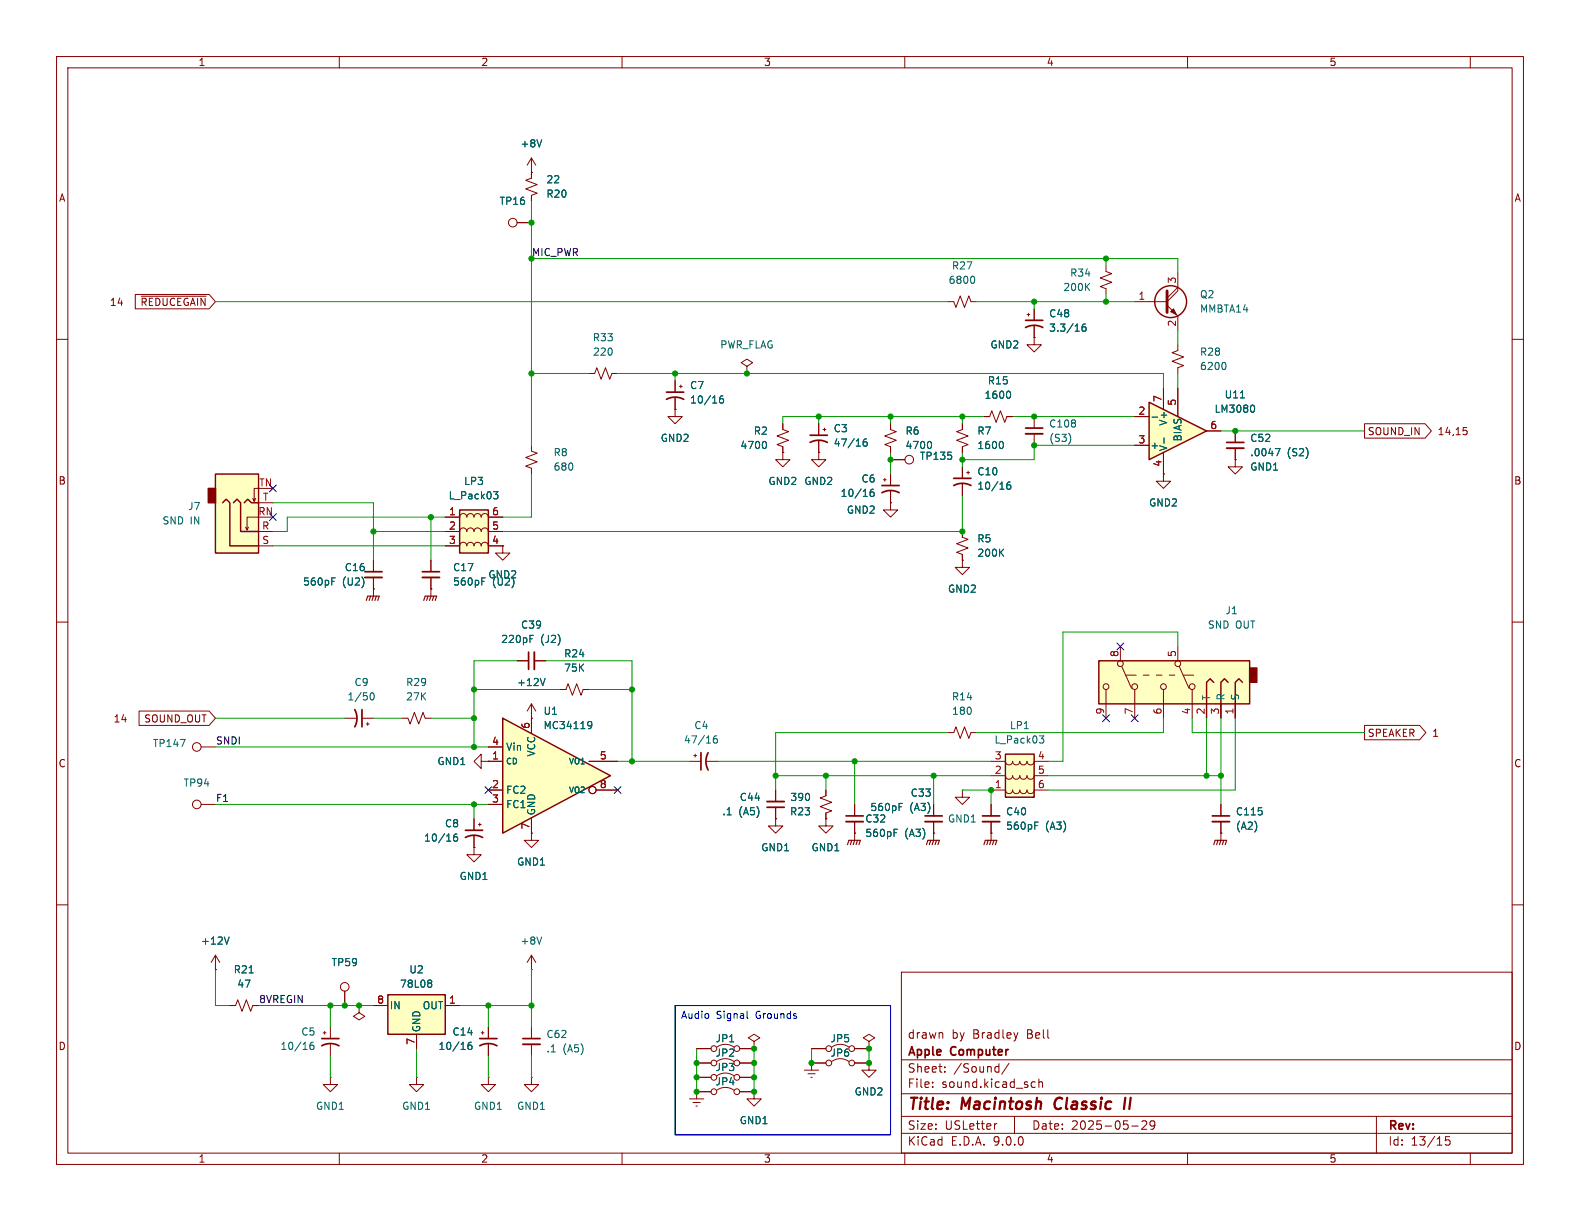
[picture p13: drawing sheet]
<svg xmlns="http://www.w3.org/2000/svg" width="279mm" height="216mm" viewBox="0 0 279 216" stroke-linecap="round" stroke-linejoin="round" font-family="sans-serif">
<defs><g id="words">
<g font-size="2.8" fill="#840000">
<text x="160.4" y="196.8">Title:</text>
<text x="170.1" y="196.8">Macintosh</text>
<text x="187.3" y="196.8">Classic</text>
</g>
<g font-size="2.1" fill="#840000">
<text x="160.4" y="183.9">drawn</text>
<text x="168.3" y="183.9">by</text>
<text x="172.1" y="183.9">Bradley</text>
<text x="181.7" y="183.9">Bell</text>
<text x="160.4" y="189.9">Sheet:</text>
<text x="160.4" y="187.1">Apple</text>
<text x="168.2" y="187.1">Computer</text>
<text x="168.6" y="189.9">/Sound/</text>
<text x="160.4" y="192.6">File:</text>
<text x="166.5" y="192.6">sound.kicad_sch</text>
<text x="160.4" y="202.8">KiCad</text>
<text x="160.4" y="200">Size:</text>
<text x="167.1" y="200">USLetter</text>
<text x="168.1" y="202.8">E.D.A.</text>
<text x="175.7" y="202.8">9.0.0</text>
<text x="182.4" y="200">Date:</text>
<text x="189.4" y="200">2025-05-29</text>
<text x="245.4" y="200.2">Rev:</text>
<text x="245.4" y="202.8">Id:</text>
<text x="249.5" y="202.8">13/15</text>
</g>
<g font-size="1.8" fill="#840000">
<text x="35" y="11.9">1</text>
<text x="85" y="11.9">2</text>
<text x="135" y="11.9">3</text>
<text x="185" y="11.9">4</text>
<text x="235" y="11.9">5</text>
<text x="10.3" y="35.9">A</text>
<text x="267.7" y="35.9">A</text>
<text x="19.3" y="54.3">14</text>
<text x="24.7" y="54.3">~{REDUCEGAIN}</text>
<text x="241.8" y="77.2">SOUND_IN</text>
<text x="254.1" y="77.2">14,15</text>
<text x="10.3" y="85.9">B</text>
<text x="267.7" y="85.9">B</text>
<text x="20" y="128">14</text>
<text x="25.4" y="128">SOUND_OUT</text>
<text x="241.8" y="130.5">SPEAKER</text>
<text x="253.2" y="130.5">1</text>
<text x="10.3" y="135.9">C</text>
<text x="267.7" y="135.9">C</text>
<text x="10.3" y="185.9">D</text>
<text x="267.7" y="185.9">D</text>
<text x="35" y="205.8">1</text>
<text x="85" y="205.8">2</text>
<text x="135" y="205.8">3</text>
<text x="185" y="205.8">4</text>
<text x="235" y="205.8">5</text>
</g>
<g font-size="1.8" fill="#006464">
<text x="91.9" y="26.3">+8V</text>
<text x="96.5" y="35.2">R20</text>
<text x="96.5" y="32.6">22</text>
<text x="88.2" y="36.4">TP16</text>
<text x="168.2" y="47.9">R27</text>
<text x="167.7" y="50.4">6800</text>
<text x="187.9" y="51.7">200K</text>
<text x="189.1" y="49.1">R34</text>
<text x="212.1" y="52.9">Q2</text>
<text x="185.4" y="58.9">3.3/16</text>
<text x="185.4" y="56.3">C48</text>
<text x="212.1" y="55.5">MMBTA14</text>
<text x="104.7" y="60.6">R33</text>
<text x="104.8" y="63.1">220</text>
<text x="127.3" y="61.8">PWR_FLAG</text>
<text x="175" y="61.8">GND2</text>
<text x="212.1" y="63.1">R28</text>
<text x="212.1" y="65.6">6200</text>
<text x="121.9" y="69">C7</text>
<text x="121.9" y="71.6">10/16</text>
<text x="174" y="70.7">1600</text>
<text x="174.6" y="68.2">R15</text>
<text x="216.5" y="70.6">U11</text>
<text x="133.2" y="77.1">R2</text>
<text x="147.3" y="76.6">C3</text>
<text x="160" y="77.1">R6</text>
<text x="172.7" y="77.1">R7</text>
<text x="185.4" y="75.8">C108</text>
<text x="206.6" y="75.4" transform="rotate(-90 206.6 75.4)">V+</text>
<text x="214.7" y="73.2">LM3080</text>
<text x="97.8" y="80.9">R8</text>
<text x="97.8" y="83.4">680</text>
<text x="116.7" y="78.3">GND2</text>
<text x="130.8" y="79.6">4700</text>
<text x="147.3" y="79.2">47/16</text>
<text x="160" y="79.6">4700</text>
<text x="162.6" y="81.5">TP135</text>
<text x="172.7" y="79.6">1600</text>
<text x="185.4" y="78.3">(S3)</text>
<text x="203.3" y="79.6">+</text>
<text x="206.6" y="79.9" transform="rotate(-90 206.6 79.9)">V-</text>
<text x="209.1" y="78.2" transform="rotate(-90 209.1 78.2)">BIAS</text>
<text x="221" y="83.4">GND1</text>
<text x="221" y="78.3">C52</text>
<text x="221" y="80.9">.0047</text>
<text x="227.6" y="80.9">(S2)</text>
<text x="79.2" y="88.5">L_Pack03</text>
<text x="82" y="86">LP3</text>
<text x="135.8" y="86">GND2</text>
<text x="142.1" y="86">GND2</text>
<text x="148.6" y="88.1">10/16</text>
<text x="152.2" y="85.5">C6</text>
<text x="172.7" y="86.8">10/16</text>
<text x="172.7" y="84.3">C10</text>
<text x="203.1" y="89.8">GND2</text>
<text x="28.6" y="92.9">SND</text>
<text x="33.2" y="90.4">J7</text>
<text x="33.6" y="92.9">IN</text>
<text x="149.6" y="91">GND2</text>
<text x="60.9" y="101.2">C16</text>
<text x="80" y="101.2">C17</text>
<text x="172.7" y="96.1">R5</text>
<text x="172.7" y="98.7">200K</text>
<text x="53.5" y="103.7">560pF</text>
<text x="60.5" y="103.7">(U2)</text>
<text x="80" y="103.7">560pF</text>
<text x="86.3" y="102.5">GND2</text>
<text x="87.1" y="103.7">(U2)</text>
<text x="167.5" y="105">GND2</text>
<text x="88.5" y="113.9">220pF</text>
<text x="92" y="111.4">C39</text>
<text x="95.6" y="113.9">(J2)</text>
<text x="213.5" y="111.4">SND</text>
<text x="216.6" y="108.8">J1</text>
<text x="218.5" y="111.4">OUT</text>
<text x="99.7" y="116.4">R24</text>
<text x="99.7" y="119">75K</text>
<text x="61.4" y="124.1">1/50</text>
<text x="62.6" y="121.5">C9</text>
<text x="71.7" y="121.5">R29</text>
<text x="71.7" y="124.1">27K</text>
<text x="91.3" y="121.5">+12V</text>
<text x="168.2" y="124.1">R14</text>
<text x="214.2" y="124" transform="rotate(-90 214.2 124)">T</text>
<text x="216.8" y="124" transform="rotate(-90 216.8 124)">R</text>
<text x="219.3" y="124" transform="rotate(-90 219.3 124)">S</text>
<text x="96" y="129.1">MC34119</text>
<text x="96" y="126.6">U1</text>
<text x="120.8" y="131.7">47/16</text>
<text x="122.7" y="129.1">C4</text>
<text x="168.3" y="126.6">180</text>
<text x="175.8" y="131.7">L_Pack03</text>
<text x="178.5" y="129.1">LP1</text>
<text x="26.9" y="132.3">TP147</text>
<text x="77.3" y="135.5">GND1</text>
<text x="89.4" y="132.9">Vin</text>
<text x="94.8" y="133.9" transform="rotate(-90 94.8 133.9)">VCC</text>
<text x="32.4" y="139.3">TP94</text>
<text x="89.4" y="140.6">FC2</text>
<text x="89.4" y="143.1">FC1</text>
<text x="130.7" y="141.8">C44</text>
<text x="139.7" y="141.8">390</text>
<text x="153.8" y="143.6">560pF</text>
<text x="160.8" y="143.6">(A3)</text>
<text x="160.9" y="141.1">C33</text>
<text x="74.9" y="149">10/16</text>
<text x="78.6" y="146.5">C8</text>
<text x="94.8" y="144.3" transform="rotate(-90 94.8 144.3)">GND</text>
<text x="127.6" y="144.4">.1</text>
<text x="130.6" y="144.4">(A5)</text>
<text x="139.6" y="144.4">R23</text>
<text x="152.9" y="145.6">C32</text>
<text x="152.9" y="148.2">560pF</text>
<text x="160" y="148.2">(A3)</text>
<text x="167.5" y="145.6">GND1</text>
<text x="177.8" y="144.4">C40</text>
<text x="177.8" y="146.9">560pF</text>
<text x="184.8" y="146.9">(A3)</text>
<text x="218.4" y="144.4">C115</text>
<text x="218.4" y="146.9">(A2)</text>
<text x="81.2" y="155.8">GND1</text>
<text x="91.3" y="153.3">GND1</text>
<text x="134.5" y="150.7">GND1</text>
<text x="143.4" y="150.7">GND1</text>
<text x="35.5" y="167.2">+12V</text>
<text x="91.9" y="167.2">+8V</text>
<text x="41.2" y="172.3">R21</text>
<text x="58.5" y="171">TP59</text>
<text x="72.3" y="172.3">U2</text>
<text x="41.9" y="174.9">47</text>
<text x="68.8" y="178.7">IN</text>
<text x="70.6" y="174.9">78L08</text>
<text x="74.7" y="178.7">OUT</text>
<text x="49.5" y="185.9">10/16</text>
<text x="53.2" y="183.3">C5</text>
<text x="74.5" y="182.6" transform="rotate(-90 74.5 182.6)">GND</text>
<text x="77.4" y="185.9">10/16</text>
<text x="79.9" y="183.3">C14</text>
<text x="96.5" y="183.7">C62</text>
<text x="126.4" y="184.5">JP1</text>
<text x="146.8" y="184.5">JP5</text>
<text x="96.5" y="186.3">.1</text>
<text x="99.5" y="186.3">(A5)</text>
<text x="126.4" y="189.6">JP3</text>
<text x="126.4" y="187">JP2</text>
<text x="146.8" y="187">JP6</text>
<text x="55.8" y="196.4">GND1</text>
<text x="71" y="196.4">GND1</text>
<text x="83.7" y="196.4">GND1</text>
<text x="91.3" y="196.4">GND1</text>
<text x="126.4" y="192.1">JP4</text>
<text x="151" y="193.9">GND2</text>
<text x="130.7" y="199">GND1</text>
</g>
<text font-size="1.8" fill="#009600" x="94" y="45.4">MIC_PWR</text>
<g font-size="1.8" fill="#a90000">
<text x="201.2" y="53.1">1</text>
<text x="208" y="50.2" transform="rotate(-90 208 50.2)">3</text>
<text x="208" y="57.9" transform="rotate(-90 208 57.9)">2</text>
<text x="205.5" y="71.2" transform="rotate(-90 205.5 71.2)">7</text>
<text x="208" y="71.8" transform="rotate(-90 208 71.8)">5</text>
<text x="201.2" y="73.4">2</text>
<text x="213.9" y="75.9">6</text>
<text x="201.2" y="78.5">3</text>
<text x="205.5" y="82.6" transform="rotate(-90 205.5 82.6)">4</text>
<text x="45.7" y="86.1">TN</text>
<text x="46.4" y="88.6">T</text>
<text x="45.6" y="91.2">RN</text>
<text x="46.3" y="93.7">R</text>
<text x="79.3" y="91.2">1</text>
<text x="79.3" y="93.7">2</text>
<text x="86.9" y="91.2">6</text>
<text x="86.9" y="93.7">5</text>
<text x="46.3" y="96.3">S</text>
<text x="79.3" y="96.3">3</text>
<text x="86.9" y="96.3">4</text>
<text x="197.9" y="116.3" transform="rotate(-90 197.9 116.3)">8</text>
<text x="208" y="116.3" transform="rotate(-90 208 116.3)">5</text>
<text x="86.9" y="131.8">4</text>
<text x="93.7" y="129" transform="rotate(-90 93.7 129)">6</text>
<text x="195.3" y="126.4" transform="rotate(-90 195.3 126.4)">9</text>
<text x="200.4" y="126.4" transform="rotate(-90 200.4 126.4)">7</text>
<text x="205.5" y="126.4" transform="rotate(-90 205.5 126.4)">6</text>
<text x="210.6" y="126.4" transform="rotate(-90 210.6 126.4)">4</text>
<text x="213.1" y="126.4" transform="rotate(-90 213.1 126.4)">2</text>
<text x="215.6" y="126.4" transform="rotate(-90 215.6 126.4)">3</text>
<text x="218.2" y="126.4" transform="rotate(-90 218.2 126.4)">1</text>
<text x="86.9" y="134.4">1</text>
<text x="106" y="134.4">5</text>
<text x="175.8" y="136.9">2</text>
<text x="175.8" y="134.4">3</text>
<text x="183.4" y="136.9">5</text>
<text x="183.4" y="134.4">4</text>
<text x="86.9" y="139.4">2</text>
<text x="86.9" y="142">3</text>
<text x="106" y="139.4">8</text>
<text x="175.8" y="139.4">1</text>
<text x="183.4" y="139.4">6</text>
<text x="93.7" y="146.8" transform="rotate(-90 93.7 146.8)">7</text>
<text x="66.6" y="177.5">8</text>
<text x="79.3" y="177.5">1</text>
<text x="73.4" y="184.9" transform="rotate(-90 73.4 184.9)">7</text>
</g>
<g font-size="1.8" fill="#0f0f0f">
<text x="38.1" y="131.7">SNDI</text>
<text x="38.1" y="141.9">F1</text>
<text x="45.7" y="177.5">8VREGIN</text>
</g>
<g font-size="1.8" fill="#0000c2">
<text x="120.3" y="180.5">Audio</text>
<text x="126.6" y="180.5">Signal</text>
<text x="133.7" y="180.5">Grounds</text>
</g>
<g font-size="1.4" fill="#006464">
<text x="89.4" y="135.4">CD</text>
<text x="100.5" y="135.4">VO1</text>
<text x="100.5" y="140.4">VO2</text>
</g>
</g></defs>
<g fill="none" stroke="#840000" stroke-width=".18">
<path d="M10 10h259.4v195.9h-259.4zM12 12h255.4v191.9h-255.4zM60 10v2M110 10v2M160 10v2M210 10v2M260 10v2M10 60h2M267.4 60h2M66 99.1v2M157.5 88.9v1.3h1.2l-1.2 1.2-1.3-1.2h1.3M157.5 88.9h.1"/>
<path d="M10 110h2M66 102.1v2M267.4 110h2M35.6 132.1h2.5M61 127h2M64 127h2M64.8 128h.5M65 127.8v.5M35.6 142.2h2.5M10 160h2M159.4 171.9h108v32h-108zM267.4 160h2"/>
<path d="M159.4 197.4h108M159.4 193.4h108M159.4 187.4h108M164.9 192.1v.2M164.9 191.4v.1M166.6 182.7l.1 .9M167.1 189.4v.2M167.1 188.7v.1M176.3 198.7l-.3 .1M176.5 188.6l.1 .1M176.6 188.1v1.5M176.6 189.5l-.1 .1"/>
<path d="M178.4 188l-1.3 1.9M179.4 197.4v3M180 182.6l-.4 1M182.5 192.2h.6M182.5 191.4h.6M183.7 191.4l.2-.1 .4 .1 .1 .9M183.7 190.8v1.5M200.1 199.1h1.2M201.9 198.3l.6-.1 .2 .1 .1 .3-.9 1.1h.9M204.2 198.8l-.3 .3h-.3l-.2-.3 .1-.5 .4-.1 .2 .1a.99 .99 0 0 1-.3 1.4h-.3M243.4 197.4v6.5M60 203.9v2"/>
<path d="M110 203.9v2M159.4 200.4h108M160 203.9v2M210 203.9v2M256.4 201h-.8v.7l.2-.1h.5l.1 .2v.5l-.3 .2-.5-.2M260 203.9v2"/>
<circle cx="34.8" cy="132.1" r=".76"/>
<circle cx="34.8" cy="142.2" r=".76"/>
</g>
<path d="M186.8 194.4a1.27 1.27 0 0 0 0 1.6M199 194.1l-.3 2M199.9 194.1l-.2 2" fill="none" stroke="#840000" stroke-width=".4"/>
<path d="M58.7 102.8h.4M58.7 102.2h.6M31.9 130.8h.8l-.5 1.2M65.6 122.6l.1-.1a.68 .68 0 0 1 .5 .6 .68 .68 0 0 1-.5 .7l-.1-.2-.2-.3z" fill="none" stroke="#006464" stroke-width=".18"/>
<path d="M64.5 101.1h3.1M62.7 125.5a3.2 3.2 0 0 1 0 3M64 125.5v3" fill="none" stroke="#840000" stroke-width=".3"/>
<path d="M64.5 102.1h3.1" fill="none" stroke="#840000" stroke-width=".33"/>
<path d="M81.3 90.2h5.1v7.6h-5.1z" fill="#ffffc2"/>
<path d="M81.3 90.2h5.1v7.6h-5.1z" fill="none" stroke="#840000" stroke-width=".25"/>
<g fill="none" stroke="#840000" stroke-width=".18">
<path d="M78.7 91.4h2.6a.64 .64 0 0 1 .6-.6 .64 .64 0 0 1 .6 .6 .64 .64 0 0 1 .7-.6 .64 .64 0 0 1 .6 .6 .64 .64 0 0 1 .7-.6 .64 .64 0 0 1 .6 .6 .64 .64 0 0 1 .6-.6 .64 .64 0 0 1 .7 .6h2.5M78.7 94h2.6a.64 .64 0 0 1 .6-.7 .64 .64 0 0 1 .6 .7 .64 .64 0 0 1 .7-.7 .64 .64 0 0 1 .6 .7 .64 .64 0 0 1 .7-.7 .64 .64 0 0 1 .6 .7 .64 .64 0 0 1 .6-.7 .64 .64 0 0 1 .7 .7h2.5M78.7 96.5h2.6a.64 .64 0 0 1 .6-.6 .64 .64 0 0 1 .6 .6 .64 .64 0 0 1 .7-.6 .64 .64 0 0 1 .6 .6 .64 .64 0 0 1 .7-.6 .64 .64 0 0 1 .6 .6 .64 .64 0 0 1 .6-.6 .64 .64 0 0 1 .7 .6h2.5M156.2 84.8h.5M156.5 84.6v.5M157.5 83.8v2.1M157.5 86.9v2M66 104.1h.1M66 104.1v1.3M170.2 139.7v1.3h-1.3l1.3 1.2 1.2-1.2h-1.2M170.2 139.7h.1M165.1 147.3h.1"/>
<path d="M165.1 147.3v1.3M175.3 147.3h.1M175.3 142.2v2.1M175.3 145.3v3.3M215.9 147.3h.1M215.9 147.3v1.3M142.2 189.2h2.6M142.9 189.9h1.2M143.4 190.5h.2M143.5 188h.1M143.5 188h2.5M143.5 185.4h2.5"/>
<path d="M143.5 188v1.2M147.1 187.7a2.54 2.54 0 0 1 3 0M147.1 185.2a2.54 2.54 0 0 1 3 0M151.1 188h2.6M151.1 185.4h2.6M153.7 184.2l1-.7-1-.6-1 .6 1 .7v1.2M153.7 185.4h.1"/>
<circle cx="146.6" cy="185.4" r=".51"/>
<circle cx="146.6" cy="188" r=".51"/>
<circle cx="150.6" cy="185.4" r=".51"/>
<circle cx="150.6" cy="188" r=".51"/>
</g>
<path d="M87.3 86.9h.8l-.5 .5 .4 .1 .1 .5-.3 .2h-.4M154.5 86.5l-.4 .1a.86 .86 0 0 0 0 1.2l.4-.1 .1-.5-.3-.2h-.2l-.2 .2M183 146h.4M183 145.4h.6" fill="none" stroke="#006464" stroke-width=".18"/>
<path d="M156 87.1a3.2 3.2 0 0 1 3 0M156 85.9h3M173.7 144.3h3.1" fill="none" stroke="#840000" stroke-width=".3"/>
<g fill="none" stroke="#840000" stroke-width=".2">
<path d="M64.8 106.2l.2-.8h2.1l-.3 .8M65.5 105.4l-.2 .8M66 105.4l-.2 .8M66.5 105.4l-.2 .8M163.8 149.4l.3-.8h2l-.2 .8M164.6 148.6l-.3 .8M165.1 148.6l-.3 .8M165.6 148.6l-.2 .8M174 149.4l.2-.8h2.1l-.3 .8M174.8 148.6l-.3 .8M175.3 148.6l-.3 .8M175.8 148.6l-.3 .8"/>
<path d="M214.6 149.4l.3-.8h2l-.2 .8M215.4 148.6l-.3 .8M215.9 148.6l-.3 .8M216.4 148.6l-.2 .8"/>
</g>
<path d="M173.7 145.3h3.1" fill="none" stroke="#840000" stroke-width=".33"/>
<path d="M194.3 116.8h26.7v7.7h-26.7z" fill="#ffffc2"/>
<g fill="none" stroke="#840000" stroke-width=".18">
<path d="M198.1 114.3v2.5M198.4 117.9l1.7 3.8M199.1 119.4h1.8M202.2 119.4h1M204.5 119.4h1M206.8 119.4h1M208.3 114.3v2.5M208.5 117.9l1.8 3.8M209.3 119.4h1.8M167.6 129.5h1.1l.3-1 .8 2.1 .8-2.1 .7 2.1 .4-1.1h1M195.6 121.9v5.1M200.7 121.9v5.1"/>
<path d="M205.7 121.9v5.1M210.8 121.9v5.1M213.4 124.5v2.5M215.9 124.5v2.5M218.4 124.5v2.5M123.2 185.4h2.5M126.7 185.2a2.54 2.54 0 0 1 3.1 0M130.8 185.4h2.5M153.7 188v1.2h-1.3l1.3 1.3 1.2-1.3h-1.2M153.7 188h.1"/>
<circle cx="198.1" cy="117.3" r=".51"/>
<circle cx="208.3" cy="117.3" r=".51"/>
<circle cx="195.6" cy="121.4" r=".51"/>
<circle cx="200.7" cy="121.4" r=".51"/>
<circle cx="205.7" cy="121.4" r=".51"/>
<circle cx="210.8" cy="121.4" r=".51"/>
<circle cx="126.2" cy="185.4" r=".51"/>
<circle cx="130.3" cy="185.4" r=".51"/>
</g>
<path d="M194.3 116.8h26.7v7.7h-26.7zM214.6 120.7l-.6-.7-.6 .7v6.3M217.2 120.7l-.7-.7-.6 .7v6.3M219.7 120.7l-.6-.7-.7 .7v6.3" fill="none" stroke="#840000" stroke-width=".25"/>
<path d="M221 118.1h1.2v2.6h-1.2z" fill="#840000" stroke="#840000" stroke-width=".25"/>
<path d="M177.8 133.4h5.1v7.6h-5.1z" fill="#ffffc2"/>
<path d="M177.8 133.4h5.1v7.6h-5.1z" fill="none" stroke="#840000" stroke-width=".25"/>
<g fill="none" stroke="#840000" stroke-width=".18">
<path d="M99.1 121.9h1l.4-1 .7 2 .8-2 .7 2 .4-1h1M121.9 134.6h2.1M122.7 133.6h.5M122.9 133.4v.5M125 134.6h2M137.2 139.7v2M146 139.7v1l-1 .4 2.1 .8-2.1 .7 2.1 .8-1.1 .4v1M175.3 139.7h2.5a.64 .64 0 0 0 .6 .6 .64 .64 0 0 0 .7-.6 .64 .64 0 0 0 .6 .6 .64 .64 0 0 0 .6-.6 .64 .64 0 0 0 .7 .6 .64 .64 0 0 0 .6-.6 .64 .64 0 0 0 .6 .6 .64 .64 0 0 0 .7-.6h2.5M175.3 137.2h2.5a.64 .64 0 0 0 .6 .6 .64 .64 0 0 0 .7-.6 .64 .64 0 0 0 .6 .6 .64 .64 0 0 0 .6-.6 .64 .64 0 0 0 .7 .6 .64 .64 0 0 0 .6-.6 .64 .64 0 0 0 .6 .6 .64 .64 0 0 0 .7-.6h2.5M175.3 134.6h2.5a.64 .64 0 0 0 .6 .7 .64 .64 0 0 0 .7-.7 .64 .64 0 0 0 .6 .7 .64 .64 0 0 0 .6-.7 .64 .64 0 0 0 .7 .7 .64 .64 0 0 0 .6-.7 .64 .64 0 0 0 .6 .7 .64 .64 0 0 0 .7-.7h2.5M137.2 144.8v1.3h-1.3l1.3 1.2 1.2-1.2h-1.2M137.2 144.8h.1"/>
<path d="M137.2 142.7v2.1M146 144.8v1.3h-1.2l1.2 1.2 1.3-1.2h-1.3M146 144.8h.1M151.1 147.3h.1M151.1 147.3v1.3M38.1 171.5h.1M38.1 168.9l.8 1.3M38.1 168.9l-.8 1.3M38.1 168.9v2.6M40.6 177.8h1.1l.3-1 .8 2 .8-2 .7 2 .4-1h1M94 171.5h.1M94 168.9l-.8 1.3"/>
<path d="M94 168.9l.7 1.3M94 168.9v2.6M57.1 182.6h.6M57.4 182.4v.5M58.4 190.5v1.3h-1.3l1.3 1.2 1.3-1.2h-1.3M58.4 190.5h.1M58.4 181.6v2M58.4 184.7v2M73.7 190.5v1.3h-1.3l1.3 1.2 1.2-1.2h-1.2M73.7 190.5h.1M121.9 194.3h2.6M122.6 194.9h1.2"/>
<path d="M123.1 195.6h.2M123.2 193h.1M123.2 190.5h2.5M123.2 188h2.5M123.2 193v1.3M123.2 193h2.5M126.7 190.2a2.54 2.54 0 0 1 3.1 0M126.7 187.7a2.54 2.54 0 0 1 3.1 0M126.7 192.8a2.54 2.54 0 0 1 3.1 0M130.8 190.5h2.5M130.8 188h2.5M130.8 193h2.5"/>
<path d="M133.3 184.2l1.1-.7-1.1-.6-1 .6 1 .7v1.2M133.3 185.4h.1M133.3 193v1.3h1.3l-1.3 1.3-1.2-1.3h1.2M133.3 193h.1"/>
<circle cx="126.2" cy="193" r=".51"/>
<circle cx="126.2" cy="190.5" r=".51"/>
<circle cx="126.2" cy="188" r=".51"/>
<circle cx="130.3" cy="193" r=".51"/>
<circle cx="130.3" cy="190.5" r=".51"/>
<circle cx="130.3" cy="188" r=".51"/>
</g>
<path d="M126.7 130.1l-.3 .1a.86 .86 0 0 0 0 1.2l.4-.1 .1-.5-.3-.2h-.2l-.3 .2M183.8 130.1h.8l-.5 .5 .4 .1 .1 .4-.3 .3h-.3M40.5 165.7l-.4 1.2M44.1 172h.7M95.8 165.7l-.4 1.2M55.4 184.3l-.4 .1a.86 .86 0 0 0 0 1.2l.5-.2v-.4l-.2-.2h-.4l-.1 .2" fill="none" stroke="#006464" stroke-width=".18"/>
<path d="M124 133.1v3M125.2 133.1a3.2 3.2 0 0 0 0 3M135.6 142.7h3.1M56.9 184.9a3.2 3.2 0 0 1 3 0M56.9 183.6h3" fill="none" stroke="#840000" stroke-width=".3"/>
<path d="M135.6 141.7h3.1" fill="none" stroke="#840000" stroke-width=".33"/>
<path d="M149.9 149.4l.2-.8h2l-.2 .8M150.6 148.6l-.2 .8M151.1 148.6l-.2 .8M151.6 148.6l-.2 .8" fill="none" stroke="#840000" stroke-width=".2"/>
<path d="M68.6 175.9h10.1v7h-10.1z" fill="#ffffc2"/>
<g fill="none" stroke="#840000" stroke-width=".25">
<path d="M68.6 175.9h10.1v7h-10.1z"/>
<circle cx="207" cy="53.3" r="2.82"/>
</g>
<g fill="none" stroke="#840000" stroke-width=".18">
<path d="M167.6 53.3h1.1l.3 1.1 .8-2.1 .8 2.1 .7-2.1 .4 1h1M182.9 59.7v1.3h1.2l-1.2 1.2-1.3-1.2h1.3M182.9 59.7h.1M195.6 47v1l1 .4-2 .7 2 .8-2 .8 1 .4v1M206.4 54l1.9 1.9v2.5M208.3 50.8v.6l-1.9 1.9h-5.7M208.3 48.3v2.5M208.3 50.8l-1.9 1.9M170.2 74.9v1l-1 .4 2 .8-2 .8 2 .7-1 .4v1M174 73.7h1l.4-1.1 .7 2.1 .8-2.1 .8 2.1 .4-1h1M208.3 61v1l-1 .4 2 .7-2 .8 2 .7-1 .4v1M218.4 76.2v2"/>
<path d="M218.4 79.2v2.1M76.2 99.1v2M88.9 96.5v1.3h1.3l-1.3 1.3-1.3-1.3h1.3M88.9 96.5h.1M170.2 82.6v2M170.2 85.6v2M170.9 83.6h.5M171.2 83.3v.5M218.4 81.3v1.3h-1.2l1.2 1.2 1.3-1.2h-1.3M218.4 81.3h.1M76.2 104.1h.1M76.2 102.1v3.3"/>
<path d="M71.1 127h1l.4 1 .8-2 .7 2 .8-2 .4 1h1M85.1 134.6v1.3l-1.3-1.3 1.3-1.2v1.2h1.3M86.4 134.6h.1M83.8 149.9v1.2h-1.3l1.3 1.3 1.3-1.3h-1.3M83.8 149.9h.1M83.8 144.8v2M83.8 147.8v2.1M84.6 145.8h.5M84.8 145.5v.6M94 147.3v1.3h-1.3l1.3 1.3 1.2-1.3h-1.2M94 147.3h.1M215.9 142.2v2.1"/>
<path d="M215.9 145.3v2M61 175.3v2.5M63.5 177.8v1.3l1 .6-1 .6-1-.6 1-.6M63.5 177.8h.1M66 177.8h2.6M78.7 177.8h2.6M73.7 182.9v2.5M85.1 182.6h.5M85.3 182.4v.5M86.4 190.5v1.3h-1.3l1.3 1.2 1.2-1.2h-1.2M86.4 190.5h.1M86.4 181.6v2"/>
<path d="M86.4 184.7v2M94 190.5v1.3h-1.3l1.3 1.2 1.2-1.2h-1.2M94 190.5h.1M94 181.6v2M94 184.7v2"/>
<circle cx="61" cy="174.5" r=".76"/>
</g>
<g fill="none" stroke="#006464" stroke-width=".18">
<path d="M172.1 48.8a.79 .79 0 0 1 0 1.3M192.1 50.7l.6 .7M192.7 50.1l-.7 .7M177.1 78a.79 .79 0 0 1 0 1.3M178.4 69.2a.79 .79 0 0 1 0 1.2M216.5 64.1a.79 .79 0 0 1 0 1.2M225.5 79.3h.9l-.6 1.3M178.6 85.2l-.3 .1a.86 .86 0 0 0 0 1.2l.4-.1 .1-.4-.3-.3h-.2l-.3 .3M85.2 102.8h.4M85.2 102.2h.6M80.8 147.5h-.4a.86 .86 0 0 0 0 1.2l.5-.1v-.4l-.2-.2h-.3l-.2 .2M75.9 173.3h.2l.3 .2-.3 .3"/>
<path d="M75.9 173.8h.2M76.1 173.8l.3 .3v.2l-.2 .2-.3 .1M83.3 184.3l-.3 .1a.86 .86 0 0 0 0 1.2l.4-.2 .1-.4-.3-.2h-.3l-.2 .2"/>
</g>
<path d="M216.9 78.2h3.1M168.7 85.9a3.2 3.2 0 0 1 3 0M168.7 84.6h3M74.7 101.1h3M82.3 148.1a3.2 3.2 0 0 1 3 0M82.3 146.8h3M214.4 144.3h3M84.8 184.9a3.2 3.2 0 0 1 3.1 0M84.8 183.6h3.1M92.5 183.6h3" fill="none" stroke="#840000" stroke-width=".3"/>
<path d="M216.9 79.2h3.1M74.7 102.1h3M214.4 145.3h3M92.5 184.7h3" fill="none" stroke="#840000" stroke-width=".33"/>
<path d="M74.9 106.2l.3-.8h2l-.2 .8M75.7 105.4l-.3 .8M76.2 105.4l-.3 .8M76.7 105.4l-.2 .8" fill="none" stroke="#840000" stroke-width=".2"/>
<path d="M206.4 51.4v3.8" fill="none" stroke="#840000" stroke-width=".51"/>
<path d="M207 55.1l.5-.5 .5 1z" fill="#840000" stroke="#840000" stroke-width=".18"/>
<path d="M88.9 127l19 10.2-19 10.1z" fill="#ffffc2"/>
<path d="M88.9 127l19 10.2-19 10.1z" fill="none" stroke="#840000" stroke-width=".25"/>
<g fill="none" stroke="#840000" stroke-width=".18">
<path d="M94 30.5h.1M94 27.9v2.6M94 27.9l-.8 1.3M94 27.9l.7 1.3M181.6 55.6h.5M181.9 55.4v.5M182.9 54.6v2M182.9 57.7v2M182.9 73.7v2M182.9 76.7v2M91.4 116.8h2.1M94.5 116.8h2"/>
<path d="M86.4 132.1h2.5M86.4 134.6h2.5M86.4 139.7h2.5M94 127h.1M94 124.5v5M94 124.5l-.8 1.2M94 124.5l.7 1.2M104.1 134.6h5.1M105.4 139.7h3.8M86.4 142.2h2.5M94 144.8v2.5"/>
<circle cx="104.8" cy="139.7" r=".63"/>
</g>
<path d="M95.8 24.7l-.4 1.3M191.9 57.3l-.3 .1a.86 .86 0 0 0 0 1.2l.4-.2 .1-.4-.3-.2h-.3l-.2 .2M189.2 77l.1 .5-.1 .7M93.7 112.9h.4M93.7 112.3h.6M96.4 120l-.4 1.2M104.2 127.6l.4 .1a.84 .84 0 0 1-.3 1.1h-.3M104.7 128.1l-.3 .3h-.2" fill="none" stroke="#006464" stroke-width=".18"/>
<path d="M181.4 57.9a3.2 3.2 0 0 1 3 0M181.4 56.6h3M181.4 75.7h3M93.5 115.3v3.1" fill="none" stroke="#840000" stroke-width=".3"/>
<path d="M181.4 76.7h3M94.5 115.3v3.1" fill="none" stroke="#840000" stroke-width=".33"/>
<path d="M203.2 71.1l10.2 5.1-10.2 5.1z" fill="#ffffc2"/>
<path d="M203.2 71.1l10.2 5.1-10.2 5.1z" fill="none" stroke="#840000" stroke-width=".25"/>
<g fill="none" stroke="#840000" stroke-width=".18">
<path d="M91.4 39.4h2.6M94 30.5v1l-1 .4 2 .7-2 .8 2 .8-1 .3v1.1M94 78.7v1.1l1 .3-2 .8 2 .8-2 .7 1 .4v1M200.7 73.7h2.5M200.7 78.7h2.5M205.7 68.6v3.8M208.3 68.6v5.1M213.4 76.2h2.5M205.7 83.8v1.3h1.3l-1.3 1.3-1.2-1.3h1.2M205.7 83.8h.1M205.7 80v3.8M151.1 142.2v2.1"/>
<path d="M151.1 145.3v2M165.1 142.2v2.1M165.1 145.3v2"/>
<circle cx="90.7" cy="39.4" r=".76"/>
</g>
<path d="M203.7 73.8h1M205.8 77.4v1M219.3 70.4h.8M221.6 71.6a.79 .79 0 0 1 0 1.3M158.1 147.2h.4M158.1 146.6h.6M159 142.7h.4M159 142.1h.6" fill="none" stroke="#006464" stroke-width=".18"/>
<path d="M149.6 144.3h3.1M163.6 144.3h3" fill="none" stroke="#840000" stroke-width=".3"/>
<path d="M149.6 145.3h3.1M163.6 145.3h3" fill="none" stroke="#840000" stroke-width=".33"/>
<path d="M38.1 83.8h7.6v14h-7.6z" fill="#ffffc2"/>
<path d="M36.8 86.4h1.3v2.5h-1.3z" fill="#840000" stroke="#840000" stroke-width=".25"/>
<path d="M38.1 83.8h7.6v14h-7.6zM39.4 88.9l.6-.6 .6 .6v7.6h5.1M41.3 88.9l.6-.6 .6 .6v5.1h3.2M43.2 88.9l.6-.6 .6 .6h1.3" fill="none" stroke="#840000" stroke-width=".25"/>
<g fill="none" stroke="#840000" stroke-width=".18">
<path d="M91.4 39.4h2.6M94 30.5h.1M94 30.5v1M94 34.5v1.1M23.9 52.1h13.1l1.1 1.2-1.1 1.3h-13.1zM25 52.4h11.4M182.9 59.7h.1M182.9 54.6v2M182.9 57.7v2M104.1 66h1.1l.3-1 .8 2.1 .8-2.1 .7 2.1 .4-1.1h1M119.4 72.4v1.3h1.2l-1.2 1.2-1.3-1.2h1.3M119.4 72.4h.1"/>
<path d="M119.4 67.3v2M119.4 70.4v2M120.1 68.3h.5M120.4 68.1v.5M132.1 64.8l1-.7-1-.6-1 .6 1 .7v1.2M132.1 66h.1M138.4 74.9v1l1 .4-2 .8 2 .8-2 .7 1 .4v1M144.8 74.9v2.1M144.8 78v2M145.5 75.9h.5M145.8 75.7v.5M157.5 74.9v1l1 .4-2 .8 2 .8-2 .7 1 .4v1"/>
<path d="M170.2 74.9v1M170.2 79v1M174 73.7h1M178.1 73.7h1M200.7 73.7h2.5M200.7 78.7h2.5M205.7 68.6v3.8M208.3 68.6v5.1M213.4 76.2h2.5M218.4 76.2v2M218.4 79.2v2.1M241.3 74.9h10.7l1.1 1.3-1.1 1.3h-10.7z"/>
<path d="M258.8 75.6h.6M258.9 76.1h.3l.2 .2v.4l-.5 .2M43.9 93.2l-.2 .5M45.2 88.1l-.2 .5M45.7 91.4h-2v2.3l-.3-.5M45.7 86.4h-.7v2.2l-.3-.5M45.7 96.5h2.6M45.7 94h2.6M45.7 88.9h2.6M66 99.1v2M76.2 99.1v2M78.7 96.5h2.6"/>
<path d="M78.7 94h2.6M78.7 91.4h2.6M86.4 96.5h2.5M86.4 94h2.5M86.4 91.4h2.5M88.9 96.5h.1M138.4 80v1.3h1.3l-1.3 1.3-1.2-1.3h1.2M138.4 80h.1M144.8 80v1.3h1.2l-1.2 1.3-1.3-1.3h1.3M144.8 80h.1M157.5 88.9h.1M157.5 83.8v2.1"/>
<path d="M157.5 86.9v2M157.5 81.3h2.5M170.2 99.1v1.2h1.2l-1.2 1.3-1.3-1.3h1.3M170.2 99.1h.1M170.2 94v1l1 .4-2 .7 2 .8-2 .8 1 .3v1.1M170.2 82.6v2M170.2 85.6v2M205.7 83.8h.1M205.7 80v3.8M218.4 81.3h.1M66 104.1h.1M66 102.1v2"/>
<path d="M76.2 104.1h.1M76.2 102.1v2M91.4 116.8h2.1M94.5 116.8h2M24.6 125.7h12.4l1.1 1.3-1.1 1.3h-12.4zM86.4 134.6h.1M86.4 132.1h2.5M86.4 134.6h2.5M86.4 139.7h2.5M94 127h.1M94 127v2.5M99.1 121.9h1"/>
<path d="M103.1 121.9h1M104.1 134.6h5.1M105.4 139.7h3.8M137.2 139.7v2M146 139.7v1M241.3 128.3h9.7l1.2 1.2-1.2 1.3h-9.7zM83.8 149.9h.1M83.8 144.8v2M83.8 147.8v2.1M86.4 142.2h2.5M94 147.3h.1M94 144.8v2.5"/>
<path d="M137.2 144.8h.1M137.2 142.7v2.1M146 144.8h.1M146 143.8v1M151.1 147.3h.1M151.1 142.2v2.1M151.1 145.3v2M165.1 147.3h.1M165.1 142.2v2.1M165.1 145.3v2M175.3 147.3h.1M175.3 142.2v2.1"/>
<path d="M175.3 145.3v2M215.9 147.3h.1M215.9 142.2v2.1M215.9 145.3v2M38.1 171.5h.1M40.6 177.8h1.1M44.7 177.8h1M61 175.3v2.5M63.5 177.8h.1M66 177.8h2.6M78.7 177.8h2.6M73.7 182.9v2.5"/>
<path d="M86.4 181.6v2M86.4 184.7v2M123.2 193h.1M123.2 193h2.5M123.2 188h2.5M123.2 190.5h2.5M123.2 185.4h2.5M130.8 193h2.5M130.8 188h2.5M130.8 190.5h2.5M130.8 185.4h2.5M133.3 193h.1"/>
<path d="M133.3 185.4h.1M143.5 188h.1M143.5 188h2.5M143.5 185.4h2.5M151.1 188h2.6M151.1 185.4h2.6M153.7 188h.1M153.7 185.4h.1"/>
<circle cx="160.8" cy="81.3" r=".76"/>
<circle cx="104.8" cy="139.7" r=".63"/>
</g>
<path d="M117.9 70.6a3.2 3.2 0 0 1 3 0M117.9 69.3h3M143.3 78.2a3.2 3.2 0 0 1 3 0M143.3 77h3" fill="none" stroke="#840000" stroke-width=".3"/>
<g fill="none" stroke="#006464" stroke-width=".18">
<path d="M95.8 24.7l-.4 1.3M191.9 57.3l-.3 .1a.86 .86 0 0 0 0 1.2l.4-.2 .1-.4-.3-.2h-.3l-.2 .2M127.8 70l-.3 .1a.86 .86 0 0 0 0 1.2l.4-.2 .1-.4-.3-.2h-.2l-.3 .2M135.2 78a.79 .79 0 0 1 0 1.3M153.2 77.6l-.3 .1a.86 .86 0 0 0 0 1.2l.4-.1 .1-.5-.3-.2h-.2l-.3 .2M164.4 78a.79 .79 0 0 1 0 1.3M177.1 78a.79 .79 0 0 1 0 1.3M178.4 69.2a.79 .79 0 0 1 0 1.2M203.7 73.8h1M205.8 77.4v1M219.3 70.4h.8M221.6 71.6a.79 .79 0 0 1 0 1.3"/>
<path d="M225.5 79.3h.9l-.6 1.3M87.3 86.9h.8l-.5 .5 .4 .1 .1 .5-.3 .2h-.4M154.5 86.5l-.4 .1a.86 .86 0 0 0 0 1.2l.4-.1 .1-.5-.3-.2h-.2l-.2 .2M176.9 97.6l.6 .8M177.5 97.1l-.7 .7M178.6 85.2l-.3 .1a.86 .86 0 0 0 0 1.2l.4-.1 .1-.4-.3-.3h-.2l-.3 .3M58.7 102.8h.4M58.7 102.2h.6M85.2 102.8h.4M85.2 102.2h.6M93.7 112.9h.4M93.7 112.3h.6"/>
<path d="M96.4 120l-.4 1.2M104.2 127.6l.4 .1a.84 .84 0 0 1-.3 1.1h-.3M104.7 128.1l-.3 .3h-.2M80.8 147.5h-.4a.86 .86 0 0 0 0 1.2l.5-.1v-.4l-.2-.2h-.3l-.2 .2M158.1 147.2h.4M158.1 146.6h.6M159 142.7h.4M159 142.1h.6M183 146h.4M183 145.4h.6M40.5 165.7l-.4 1.2M44.1 172h.7"/>
<path d="M75.9 173.3h.2l.3 .2-.3 .3M75.9 173.8h.2M76.1 173.8l.3 .3v.2l-.2 .2-.3 .1M83.3 184.3l-.3 .1a.86 .86 0 0 0 0 1.2l.4-.2 .1-.4-.3-.2h-.3l-.2 .2"/>
</g>
<g fill="none" stroke="#009600" stroke-width=".18">
<path d="M94 35.6v43.1M38.1 53.3h129.5M94 45.7h114.3v2.6M172.7 53.3h28M182.9 53.3v1.3M195.6 45.7v1.3M195.6 52.1v1.2M208.3 58.4v2.6M94 66h10.1M109.2 66h96.5v2.6M119.4 66v1.3M144.8 73.7v1.2"/>
<path d="M157.5 73.7v1.2M170.2 73.7v1.2M174 73.7h-35.6v1.2M179.1 73.7h21.6M200.7 78.7h-17.8v2.6h-12.7M208.3 66v2.6M215.9 76.2h25.4M48.3 88.9h17.7v10.2M48.3 96.5h30.4M66 94h12.7M76.2 91.4v7.7M78.7 91.4h-27.9v2.6h-2.5"/>
<path d="M94 83.8v7.6h-5.1M157.5 80v3.8M170.2 80v2.6M170.2 87.6v6.4h-81.3M91.4 116.8h-7.6v15.3M96.5 116.8h15.3v17.8M208.3 114.3v-2.5h-20.3v22.8h-2.6M38.1 127h22.9M38.1 132.1h48.3M66 127h5.1M76.2 127h7.6M83.8 121.9h15.3"/>
<path d="M104.1 121.9h7.7M109.2 134.6h12.7M127 134.6h48.3M137.2 137.2h38.1M146 137.2v2.5M151.1 134.6v7.6M165.1 137.2v5M167.6 129.5h-30.4v10.2M170.2 139.7h5.1v2.5M185.4 137.2h30.5M205.7 127v2.5h-33M210.8 127v2.5h30.5"/>
<path d="M213.4 127v10.2M215.9 127v15.2M218.4 127v12.7h-33M38.1 142.2h48.3M83.8 142.2v2.6M38.1 171.5v6.3h2.5M45.7 177.8h20.3M58.4 177.8v3.8M81.3 177.8h12.7M86.4 177.8v3.8M94 171.5v10.1M58.4 186.7v3.8"/>
<path d="M73.7 185.4v5.1M86.4 186.7v3.8M94 186.7v3.8M123.2 185.4v7.6M133.3 185.4v7.6M143.5 185.4v2.6M153.7 185.4v2.6"/>
</g>
<g fill="none" stroke="#000084" stroke-width=".18">
<path d="M47.7 90.8l1.2 1.2M47.7 85.8l1.2 1.2M48.9 90.8l-1.2 1.2M48.9 85.8l-1.2 1.2M197.5 113.7l1.2 1.2M198.7 113.7l-1.2 1.2M85.8 139.1l1.2 1.2M87 139.1l-1.2 1.2M108.6 139.1l1.2 1.2M109.8 139.1l-1.2 1.2M195 126.4l1.2 1.2M196.2 126.4l-1.2 1.2"/>
<path d="M200.1 126.4l1.2 1.2M201.3 126.4l-1.2 1.2"/>
</g>
<path d="M119.4 177.8h38.1v22.9h-38.1zM132.1 178.8v1.1l.2 .2" fill="none" stroke="#0000c2" stroke-width=".18"/>
<g fill="#009600" stroke="#009600" stroke-width=".18">
<circle cx="213.4" cy="137.2" r=".46"/>
<circle cx="215.9" cy="137.2" r=".46"/>
<circle cx="175.3" cy="139.7" r=".46"/>
<circle cx="111.8" cy="134.6" r=".46"/>
<circle cx="151.1" cy="134.6" r=".46"/>
<circle cx="146" cy="137.2" r=".46"/>
<circle cx="111.8" cy="121.9" r=".46"/>
<circle cx="137.2" cy="137.2" r=".46"/>
<circle cx="195.6" cy="45.7" r=".46"/>
<circle cx="170.2" cy="73.7" r=".46"/>
<circle cx="218.4" cy="76.2" r=".46"/>
<circle cx="182.9" cy="78.7" r=".46"/>
<circle cx="182.9" cy="73.7" r=".46"/>
<circle cx="195.6" cy="53.3" r=".46"/>
<circle cx="182.9" cy="53.3" r=".46"/>
<circle cx="170.2" cy="81.3" r=".46"/>
<circle cx="170.2" cy="94" r=".46"/>
<circle cx="144.8" cy="73.7" r=".46"/>
<circle cx="157.5" cy="81.3" r=".46"/>
<circle cx="157.5" cy="73.7" r=".46"/>
<circle cx="94" cy="66" r=".46"/>
<circle cx="76.2" cy="91.4" r=".46"/>
<circle cx="132.1" cy="66" r=".46"/>
<circle cx="94" cy="39.4" r=".46"/>
<circle cx="119.4" cy="66" r=".46"/>
<circle cx="83.8" cy="127" r=".46"/>
<circle cx="83.8" cy="121.9" r=".46"/>
<circle cx="66" cy="94" r=".46"/>
<circle cx="83.8" cy="142.2" r=".46"/>
<circle cx="61" cy="177.8" r=".46"/>
<circle cx="63.5" cy="177.8" r=".46"/>
<circle cx="58.4" cy="177.8" r=".46"/>
<circle cx="86.4" cy="177.8" r=".46"/>
<circle cx="94" cy="177.8" r=".46"/>
<circle cx="143.5" cy="188" r=".46"/>
<circle cx="153.7" cy="185.4" r=".46"/>
<circle cx="123.2" cy="190.5" r=".46"/>
<circle cx="123.2" cy="188" r=".46"/>
<circle cx="123.2" cy="193" r=".46"/>
<circle cx="165.1" cy="137.2" r=".46"/>
<circle cx="153.7" cy="188" r=".46"/>
<circle cx="133.3" cy="190.5" r=".46"/>
<circle cx="133.3" cy="188" r=".46"/>
<circle cx="133.3" cy="193" r=".46"/>
<circle cx="133.3" cy="185.4" r=".46"/>
<circle cx="83.8" cy="132.1" r=".46"/>
</g>
<use href="#words"/>
</svg>
